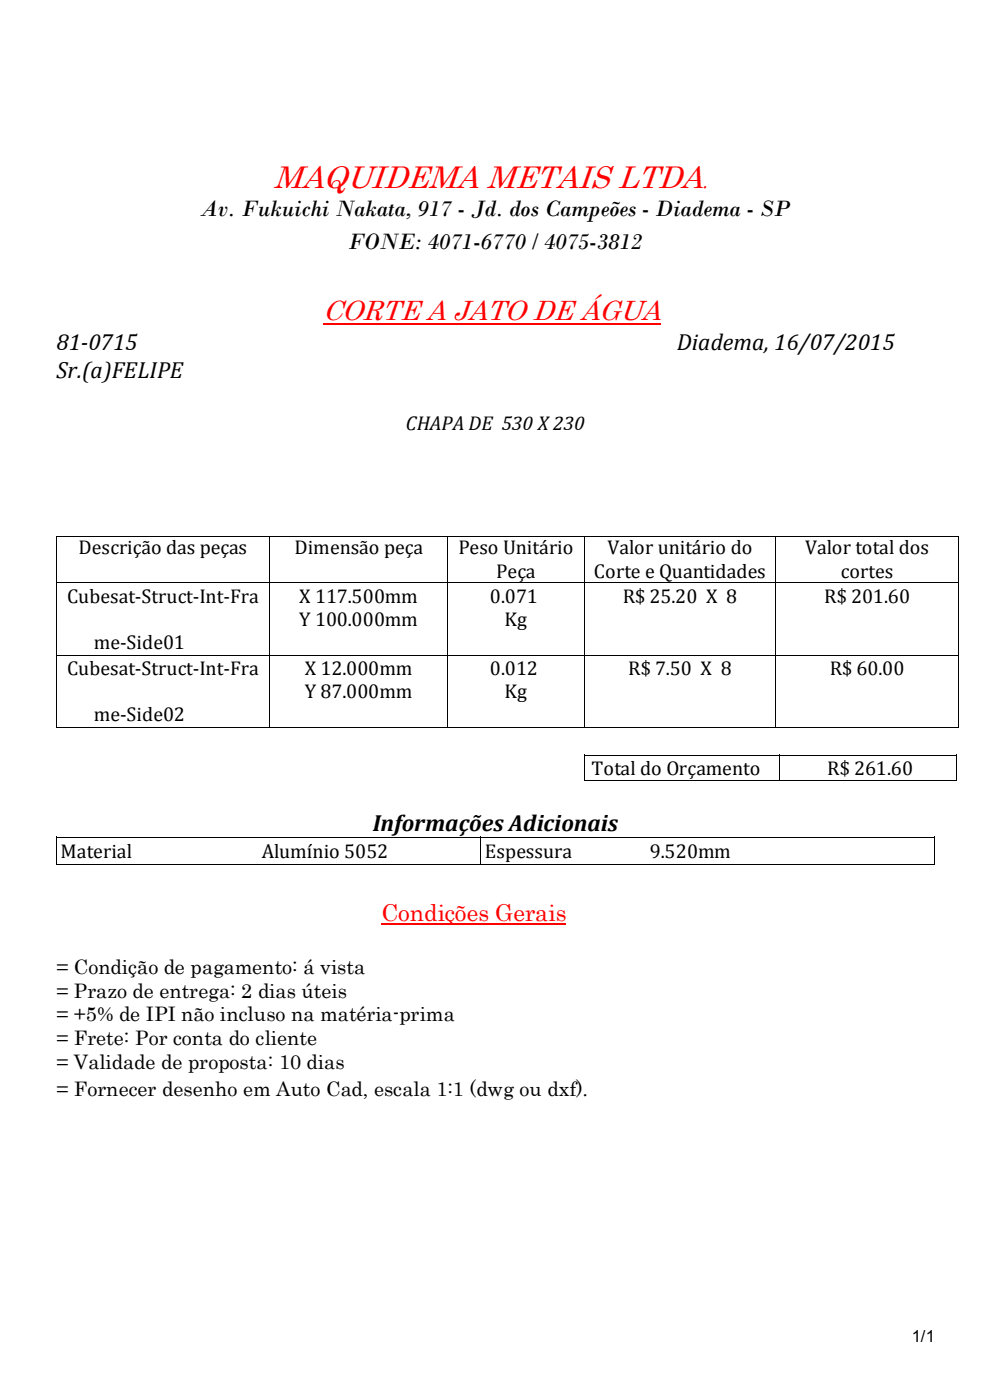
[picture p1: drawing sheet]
<svg xmlns="http://www.w3.org/2000/svg" width="210mm" height="297mm" viewBox="0 0 210 297" stroke-linecap="round" stroke-linejoin="round" font-family="sans-serif">
<defs><g id="words">
<text font-size="6.7" fill="#f00" x="57.9" y="39.9">MAQUIDEMA METAIS LTDA</text>
<text font-size="6" fill="#f00" x="68.4" y="67.9">CORTE A JATO DE ÁGUA</text>
<g font-size="4.9">
<text x="42.5" y="45.7">Av. Fukuichi Nakata, 917 - Jd. dos Campeões - Diadema - SP</text>
<text x="73.8" y="52.9">FONE: 4071-6770 / 4075-3812</text>
<text x="11.9" y="74.3">81-0715</text>
<text x="143.5" y="74.3">Diadema, 16/07/2015</text>
<text x="11.9" y="80.2">Sr.(a)FELIPE</text>
<text x="79" y="176.2">Informações Adicionais</text>
</g>
<text font-size="4.9" fill="#f00" x="80.8" y="195.4">Condições Gerais</text>
<text font-size="4.5" fill="#f00" x="148.9" y="39.9">.</text>
<g font-size="4.2">
<text x="86" y="91.2">CHAPA DE 530 X 230</text>
<text x="16.7" y="117.6">Descrição das peças</text>
<text x="62.4" y="117.6">Dimensão peça</text>
<text x="97.2" y="117.6">Peso Unitário</text>
<text x="128.8" y="117.6">Valor unitário do</text>
<text x="170.7" y="117.6">Valor total dos</text>
<text x="105.2" y="122.6">Peça</text>
<text x="125.9" y="122.6">Corte e Quantidades</text>
<text x="178.2" y="122.6">cortes</text>
<text x="14.2" y="127.8">Cubesat-Struct-Int-Fra</text>
<text x="63.4" y="127.8">X 117.500mm</text>
<text x="103.8" y="127.8">0.071</text>
<text x="132" y="127.8">R$ 25.20 X 8</text>
<text x="174.7" y="127.8">R$ 201.60</text>
<text x="19.9" y="137.6">me-Side01</text>
<text x="63.4" y="132.7">Y 100.000mm</text>
<text x="107" y="132.7">Kg</text>
<text x="14.2" y="143.2">Cubesat-Struct-Int-Fra</text>
<text x="64.6" y="143.2">X 12.000mm</text>
<text x="103.8" y="143.2">0.012</text>
<text x="133.2" y="143.2">R$ 7.50 X 8</text>
<text x="175.9" y="143.2">R$ 60.00</text>
<text x="64.6" y="148.1">Y 87.000mm</text>
<text x="107" y="148.1">Kg</text>
<text x="19.9" y="152.9">me-Side02</text>
<text x="125.4" y="164.4">Total do Orçamento</text>
<text x="175.4" y="164.4">R$ 261.60</text>
<text x="12.8" y="181.9">Material</text>
<text x="55.5" y="181.9">Alumínio 5052</text>
<text x="102.8" y="181.9">Espessura</text>
<text x="137.8" y="181.9">9.520mm</text>
<text x="11.9" y="206.6">= Condição de pagamento: á vista</text>
<text x="11.9" y="211.7">= Prazo de entrega: 2 dias úteis</text>
<text x="11.9" y="216.6">= +5% de IPI não incluso na matéria-prima</text>
<text x="11.9" y="221.6">= Frete: Por conta do cliente</text>
<text x="11.9" y="226.7">= Validade de proposta: 10 dias</text>
<text x="11.9" y="232.4">= Fornecer desenho em Auto Cad, escala 1:1 (dwg ou dxf).</text>
</g>
<text font-size="3.5" x="193.3" y="284.6">1/1</text>
</g></defs>
<path d="M68.4 68.7h71.6" fill="none" stroke="#f00" stroke-width=".28"/>
<g fill="none" stroke="#000" stroke-width=".21">
<path d="M11.9 113.7h191.3M12 113.6v40.7M57.2 113.6v40.7M95 113.6v40.7M123.9 113.6v40.7M164.4 113.6v40.7M203.1 113.6v40.7M11.9 123.6h191.3M11.9 139h191.3M11.9 154.2h191.3M11.9 177.5h186.2M12 177.4v6"/>
<path d="M101.8 177.4v6M101.9 177.4v6M123.8 160.2h79M123.8 165.6h79M123.9 160.1v5.6M165.2 160.1v5.6M198 177.4v6M202.8 160.1v5.6M11.9 183.3h186.2"/>
</g>
<path d="M80.8 196h39.2" fill="none" stroke="#f00" stroke-width=".25"/>
<use href="#words"/>
</svg>
